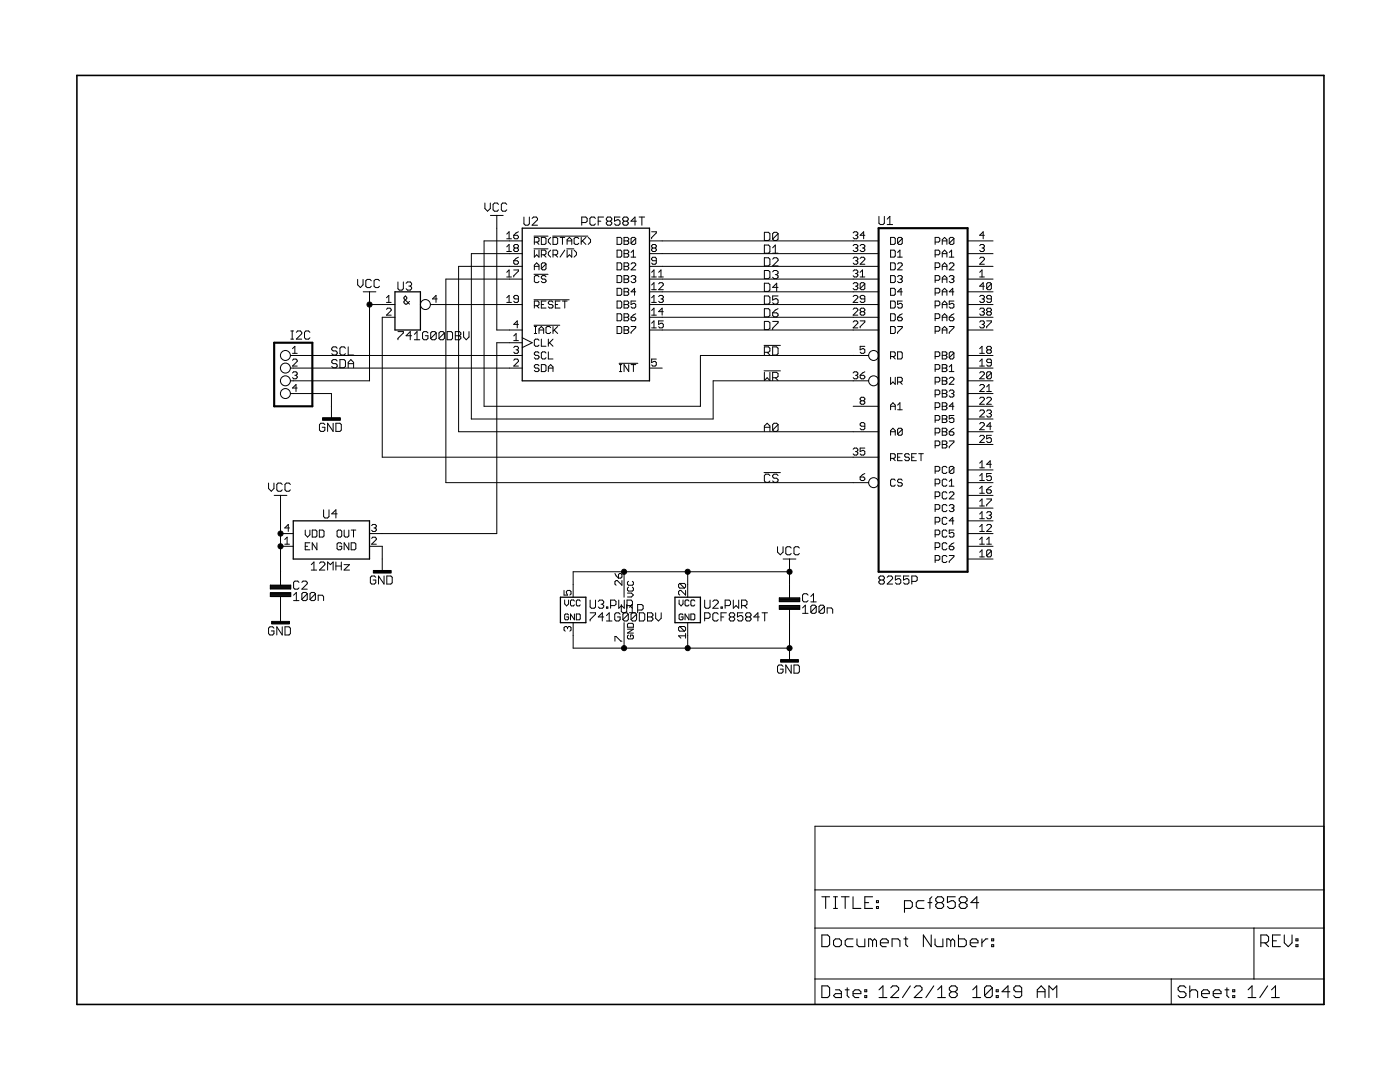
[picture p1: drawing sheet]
<svg xmlns="http://www.w3.org/2000/svg" width="279mm" height="216mm" viewBox="0 0 279 216" stroke-linecap="round" stroke-linejoin="round" font-family="sans-serif">
<g fill="none" stroke="#000" stroke-width=".2">
<path d="M71.4 55.8v1l.5 .6 .6-.6v-1M72.5 58.2h2.5M73.7 58.2v17.8h-15.7M74.1 56l-.3-.2h-.5l-.3 .2v1.1l.3 .3h.5l.3-.3M75.7 56l-.2-.2h-.6l-.2 .2v1.1l.2 .3h.6l.2-.3M77.1 59.4l.5-.5v1.4M79.4 56.3v1.3l.3 .3h.5l.3-.3v-1.3M81 56.5l.3-.2h.6l.2 .2v.3l-.2 .3M81.6 57.1h.3M81.9 57.1l.2 .2v.3l-.2 .3h-.6l-.3-.3M87.2 59.6h-.9l.7-.7v1.4M96.8 40.5v1.1l.5 .5 .6-.5v-1.1"/>
<path d="M97.9 43h2.5M99.1 43v22.8h5.1M99.5 40.8l-.3-.3h-.5l-.3 .3v1.1l.3 .2h.5l.3-.2M101.1 40.8l-.2-.3h-.6l-.2 .3v1.1l.2 .2h.6l.2-.2M101.1 55.3h1M101.1 50.2h1M101.1 47.6h1M101.1 46.7l.5-.5v1.4M101.1 49.3l.5-.5v1.4M101.1 54.3l.5-.4v1.4M101.1 59.4l.5-.5v1.4M102.5 52h.7l.3 .3v.2l-.3 .2h-.4l-.3-.2z"/>
<path d="M102.5 46.9h.7l.3 .3v.2l-.3 .2h-.4l-.3-.2zM102.5 53.9h1v.2l-1 .9v.3M102.8 49.5l-.3-.2v-.3l.3-.2h.4l.3 .2v.3l-.3 .2M102.8 49.5h.4M102.8 49.5l-.3 .2v.3l.3 .2h.4l.3-.2v-.3l-.3-.2M103.5 51.3l-1 .7M103.5 59.6h-.7l-.3-.2v-.2l.3-.3h.4l.3 .3v.9l-.3 .2h-.4l-.3-.2M103.5 46.2l-1 .7M104.2 55.7h-15.2v40.6h84.4M104.2 53.1h-12.7v33h83.8M104.2 50.6h-10.1v33h48.2v-7.6h31.1M104.2 48.1h-7.6v33h43.2v-10.2h33.6"/>
<path d="M104.6 43.3v1.4l.2 .2h.6l.2-.2v-1.4M106.2 43.6l.3-.3h.5l.3 .3v.3l-1.1 1h1.1M106.6 47.1h2.8M106.6 49.7h2.8M106.6 54.7h2.8M106.6 59.8h7M106.6 53.1h1M106.6 48.3h.7l.3-.2v-.5l-.3-.2h-.7v1.4M106.6 49.9v1.4l.5-.5 .5 .5v-1.4M106.6 53.8v-.9l.5-.4 .5 .4v.9M107.1 48.3l.5 .5M107.6 55.2l-.3-.2h-.4l-.3 .2v1l.3 .2h.4l.3-.2"/>
<path d="M108 50.8h.7l.3-.2v-.5l-.3-.2h-.7v1.4M108 47.4h.7l.3 .2v.9l-.3 .3h-.7zM108.5 50.8l.5 .5M109 55.2l-.3-.2h-.4l-.3 .2v.3l.3 .2h.4l.3 .2v.3l-.3 .2h-.4l-.3-.2M109 52.7l-.3-.2h-.4l-.3 .2v.9M109 52.7v.9l-.3 .2h-.4l-.3-.2M109 52.7l-1 .9M109.9 47.4l-.5 .4v.5l.5 .5M109.9 49.9l-.5 .5v.4l.5 .5M110.3 47.1h7M110.4 50.8h.7l.2-.2v-.5l-.2-.2h-.7v1.4M110.4 47.4h.7l.2 .2v.9l-.2 .3h-.7z"/>
<path d="M110.8 50.8l.5 .5M111.8 47.4h.9M112.2 47.4v1.4M112.7 49.9l-.9 1.4M113.1 49.7h1.4M113.2 48.1h.9M113.2 48.8v-1l.4-.4 .5 .4v1M113.2 49.9v1.4l.4-.5 .5 .5v-1.4M114.6 49.9l.4 .5v.4l-.4 .5M115.5 47.6l-.2-.2h-.5l-.2 .2v.9l.2 .3h.5l.2-.3M116 47.4v1.4M116.1 44.4h.8l.3-.3v-.5l-.3-.3h-.8v1.6"/>
<path d="M116.2 48.1l.7 .7M116.9 47.4l-.9 .9M117.4 47.4l.5 .4v.5l-.5 .5M118.8 43.6l-.2-.3h-.6l-.3 .3v1.1l.3 .2h.6l.2-.2M119.4 44.1h.5M120.5 43.3h-1.1v1.6M121.3 44.1l-.3-.2v-.3l.3-.3h.5l.3 .3v.3l-.3 .2M121.3 44.1l-.3 .3v.3l.3 .2h.5l.3-.2v-.3l-.3-.3M121.3 44.1h.5M123.1 55h.7l.3 .2v1l-.3 .2h-.7zM123.1 52.5h.7l.3 .2v.9l-.3 .2h-.7zM123.1 49.9h.7l.3 .2v1l-.3 .2h-.7z"/>
<path d="M123.1 47.4h.7l.3 .2v.9l-.3 .3h-.7zM123.1 57.5h.7l.3 .3v.9l-.3 .2h-.7zM123.7 43.3h-1.1v.8l.6-.2h.3l.2 .2v.6l-.2 .2h-.6l-.3-.2M124.5 44.1l-.2-.2v-.3l.2-.3h.6l.3 .3v.3l-.3 .2M124.5 44.1l-.2 .3v.3l.2 .2h.6l.3-.2v-.3l-.3-.3M124.5 44.1h.6M124.5 47.4h.7l.3 .2v.2l-.3 .3 .3 .2v.2l-.3 .3h-.7zM124.5 55h.7l.3 .2v.3l-.3 .2 .3 .2v.3l-.3 .2h-.7zM124.5 55.7h.7M124.5 52.5h.7l.3 .2v.2l-.3 .2 .3 .3v.2l-.3 .2h-.7zM124.5 53.1h.7M124.5 49.9h.7l.3 .2v.3l-.3 .2 .3 .2v.3l-.3 .2h-.7z"/>
<path d="M124.5 50.6h.7M124.5 48.1h.7M124.5 57.5h.7l.3 .3v.2l-.3 .2 .3 .3v.2l-.3 .2h-.7zM124.5 58.2h.7M125.9 55.2l.3-.2h.4l.3 .2v.3l-.3 .2M125.9 52.7l.3-.2h.4l.3 .2v.2l-1 .9h1M125.9 51.3h1M125.9 50.4l.5-.5v1.4M126.4 55.7h.2M126.6 55.7l.3 .2v.3l-.3 .2h-.4l-.3-.2M126.9 47.6l-.3-.2h-.4l-.3 .2v.9M126.9 47.6v.9l-.3 .3h-.4l-.3-.3"/>
<path d="M126.9 58.2h-1l.7-.7v1.4M126.9 47.6l-1 .9M127 44.1h-1.1l.8-.8v1.6M127.6 43.3h1.1M128.1 43.3v1.6M129.6 55.7h45.7M129.6 53.1h45.7M129.6 50.6h45.7M129.6 48.1h45.7M129.6 58.2h45.7M130 54.3l.5-.4v1.4M130 55.3h1"/>
<path d="M130 57.8h1M130 46.2h1v.3l-1 .9v.2M130 56.9l.5-.5v1.4M130 59.4l.5-.5v1.4M130.3 49.5l-.3-.2v-.3l.3-.2h.4l.3 .2v.3l-.3 .2M130.3 49.5h.4M130.3 49.5l-.3 .2v.3l.3 .2h.4l.3-.2v-.3l-.3-.2M131 52h-.7l-.3-.2v-.2l.3-.3h.4l.3 .3v.9l-.3 .2h-.4l-.3-.2M131.4 55.3h1M131.4 59.2l.3-.3h.4l.3 .3v.2l-.3 .2M131.4 56.6l.3-.2h.4l.3 .2v.3l-1 .9h1M131.4 54.3l.5-.4v1.4"/>
<path d="M131.9 59.6h.2M132.1 59.6l.3 .3v.2l-.3 .2h-.4l-.3-.2M152.5 48.9h.9l.2 .3v1l-.2 .3h-.9zM152.5 46.4h.9l.2 .2v1.1l-.2 .3h-.9zM152.5 51.4h.9l.2 .3v1.1l-.2 .3h-.9zM152.5 54h.9l.2 .3v1l-.2 .3h-.9zM152.5 56.5h.9l.2 .3v1.1l-.2 .2h-.9zM152.5 59.1h.9l.2 .2v1.1l-.2 .3h-.9zM154.2 51.7l.3-.3h.5l.3 .3v.3l-1.1 1.1h1.1M154.2 54.3l.3-.3h.5l.3 .3v.2l-.3 .3M154.2 50.5h1.1M154.2 49.4l.5-.5v1.6"/>
<path d="M154.7 54.8h.3M155 54.8l.3 .3v.2l-.3 .3h-.5l-.3-.3M155.3 59.1h-1.1v.8l.5-.3h.3l.3 .3v.5l-.3 .3h-.5l-.3-.3M155.3 46.6v1.1l-.3 .3h-.5l-.3-.3M155.3 46.6l-.3-.2h-.5l-.3 .2v1.1M155.3 46.6l-1.1 1.1M155.3 57.3h-1.1l.8-.8v1.6M170.3 51.6l.2-.3h.5l.2 .3v.2l-.2 .2M170.3 49l.2-.2h.5l.2 .2v.3l-.2 .2M170.3 54.1l.2-.2h.5l.2 .2v.2l-.2 .3M170.3 56.6l.2-.2h.5l.2 .2v.3l-.2 .2M170.3 46.5l.2-.3h.5l.2 .3v.2l-.2 .2"/>
<path d="M170.3 59.2l.2-.3h.5l.2 .3v.2l-.9 .9h.9M170.7 49.5h.3M170.7 46.9h.3M170.7 57.1h.3M170.7 54.6h.3M170.7 52h.3M171 54.6l.2 .2v.2l-.2 .3h-.5l-.2-.3M171 52l.2 .3v.2l-.2 .2h-.5l-.2-.2M171 49.5l.2 .2v.3l-.2 .2h-.5l-.2-.2M171 46.9l.2 .3v.2l-.2 .2h-.5l-.2-.2M171 57.1l.2 .2v.3l-.2 .2h-.5l-.2-.2M171.7 55.3h.9"/>
<path d="M171.7 51.6l.2-.3h.5l.2 .3v.2l-.9 .9h.9M171.7 49l.2-.2h.5l.2 .2v.3l-.2 .2M171.7 54.3l.4-.4v1.4M172.1 49.5h.3M172.4 49.5l.2 .2v.3l-.2 .2h-.5l-.2-.2M172.6 46.9h-.9l.7-.7v1.4M172.6 56.6l-.2-.2h-.5l-.2 .2v1M172.6 59.6h-.7l-.2-.2v-.2l.2-.3h.5l.2 .3v.9l-.2 .2h-.5l-.2-.2M172.6 56.6v1l-.2 .2h-.5l-.2-.2M172.6 56.6l-.9 1M175.4 43.2v1.3l.3 .3h.5l.3-.3v-1.3M177.1 44.8h1"/>
<path d="M177.1 43.7l.5-.5v1.6M177.7 47.4h.7l.3 .2v.9l-.3 .3h-.7zM177.7 49.9h.7l.3 .2v1l-.3 .2h-.7zM177.7 52.5h.7l.3 .2v.9l-.3 .2h-.7zM177.7 55h.7l.3 .2v1l-.3 .2h-.7zM177.7 57.5h.7l.3 .3v.9l-.3 .2h-.7zM179.1 55.2l.3-.2h.4l.3 .2v.3l-.3 .2M179.1 52.7l.3-.2h.4l.3 .2v.2l-1 .9h1M179.1 51.3h1M179.1 50.4l.5-.5v1.4M179.6 55.7h.2M179.8 55.7l.3 .2v.3l-.3 .2h-.4l-.3-.2"/>
<path d="M180.1 47.6l-.3-.2h-.4l-.3 .2v.9M180.1 47.6v.9l-.3 .3h-.4l-.3-.3M180.1 58.2h-1l.7-.7v1.4M180.1 47.6l-1 .9M186.6 48.3h.7l.3-.2v-.5l-.3-.2h-.7v1.4M186.6 50.8h.7l.3-.2v-.5l-.3-.2h-.7v1.4M186.6 53.4h.7l.3-.3v-.4l-.3-.2h-.7v1.3M186.6 55.9h.7l.3-.2v-.5l-.3-.2h-.7v1.4M186.6 58.5h.7l.3-.3v-.4l-.3-.3h-.7v1.4M188 48.8v-1l.5-.4 .5 .4v1M188 51.3v-.9l.5-.5 .5 .5v.9M188 53.8v-.9l.5-.4 .5 .4v.9"/>
<path d="M188 56.4v-.9l.5-.5 .5 .5v.9M188 58.9v-.9l.5-.5 .5 .5v.9M188 55.7h1M188 53.1h1M188 50.6h1M188 48.1h1M188 58.2h1M189.4 55.2l.3-.2h.4l.3 .2v.3l-.3 .2M189.4 52.7l.3-.2h.4l.3 .2v.2l-1 .9h1M189.4 50.4l.5-.5v1.4M189.4 51.3h1M189.9 55.7h.2"/>
<path d="M190.1 55.7l.3 .2v.3l-.3 .2h-.4l-.3-.2M190.4 47.6v.9l-.3 .3h-.4l-.3-.3M190.4 47.6l-.3-.2h-.4l-.3 .2v.9M190.4 47.6l-1 .9M190.4 58.2h-1l.7-.7v1.4M193.1 55.7h5.1M193.1 53.1h5.1M193.1 50.6h5.1M193.1 48.1h5.1M193.1 58.2h5.1M195.5 54.3l.5-.4v1.4M195.5 55.3h.9"/>
<path d="M195.5 51.6l.2-.3h.5l.2 .3v.2l-.9 .9h.9M195.5 49l.2-.2h.5l.2 .2v.3l-.2 .2M195.5 59.2l.2-.3h.5l.2 .3v.2l-.2 .2M196 49.5h.2M196 59.6h.2M196.2 49.5l.2 .2v.3l-.2 .2h-.5l-.2-.2M196.2 59.6l.2 .3v.2l-.2 .2h-.5l-.2-.2M196.4 46.9h-.9l.7-.7v1.4M196.4 57.1h-.9l.7-.7v1.4M197.8 59.6h-.7l-.2-.2v-.2l.2-.3h.5l.2 .3v.9l-.2 .2h-.5l-.2-.2M197.8 56.6l-.2-.2h-.5l-.2 .2v1M197.8 56.6v1l-.2 .2h-.5l-.2-.2"/>
<path d="M197.8 56.6l-.9 1M58 73.4h46.2M58 78.5h8.1v5.1M58 70.9h46.2M58 66h.6M58 67.7h.6M58.3 66v1.7M58.4 71.9l.2-.3h.5l.2 .3v.2l-.9 .9h.9M58.4 70.5h.9M58.4 74.4l.2-.2h.5l.2 .2v.3l-.2 .2M58.4 69.6l.4-.5v1.4M58.8 74.9h.3"/>
<path d="M59.1 74.9l.2 .2v.3l-.2 .2h-.5l-.2-.2M59.1 66.3l.3-.3h.5l.3 .3v.3l-1.1 1.1h1.1M59.3 77.4h-.9l.7-.7v1.4M61.8 66.3l-.2-.3h-.6l-.2 .3v1.1l.2 .3h.6l.2-.3M67.3 69.5l-.3-.3h-.5l-.3 .3v.3l.3 .2h.5l.3 .3v.3l-.3 .2h-.5l-.3-.2M67.3 72l-.3-.2h-.5l-.3 .2v.3l.3 .3h.5l.3 .2v.3l-.3 .3h-.5l-.3-.3M67.8 71.8h.9l.2 .2v1.1l-.2 .3h-.9zM68.9 69.5l-.2-.3h-.6l-.3 .3v1.1l.3 .2h.6l.2-.2M69.5 73.4v-1.1l.5-.5 .6 .5v1.1M69.5 69.2v1.6h1.1M69.5 72.6h1.1M73.7 60.8h5.1"/>
<path d="M77.1 61.7l.3-.2h.4l.3 .2v.3l-1 .9h1M77.1 60.3h1M78.8 63.3h-2.5v27.9h99M79.4 66.2h1.1v.2l-1.1 1.1v.3M81.7 60.1l-.5 .6h-.3l-.3-.3v-.3l.6-.5v-.3l-.3-.2-.3 .2v.3l1.1 1.1M82.1 67h-1.1l.9-.8v1.6M82.7 66.7l.5-.5v1.6M82.7 67.8h1.1M85.4 66.4l-.3-.2h-.5l-.3 .2v1.1l.3 .3h.5l.3-.3v-.5h-.5M85.9 60.8h18.3M87.1 66.4l-.3-.2h-.6l-.2 .2v1.1M87.1 66.4v1.1l-.3 .3h-.6l-.2-.3"/>
<path d="M87.1 66.4l-1.1 1.1M88.7 66.4l-.3-.2h-.5l-.3 .2v1.1M88.7 66.4v1.1l-.3 .3h-.5l-.3-.3M88.7 66.4l-1.1 1.1M89.2 66.2h.8l.3 .2v1.1l-.3 .3h-.8zM90.9 66.2h.8l.3 .2v.3l-.3 .3 .3 .2v.3l-.3 .3h-.8zM90.9 67h.8M92.5 66.2v1l.5 .6 .6-.6v-1M101.1 60.3h1M102.5 71.9l.3-.3h.4l.3 .3v.2l-1 .9h1M102.5 69.3l.3-.2h.4l.3 .2v.3l-.3 .2M102.5 67l.5-.4v1.4"/>
<path d="M102.5 68h1M103 69.8h.2M103.2 69.8l.3 .2v.3l-.3 .2h-.4l-.3-.2M103.5 64.7h-1l.7-.7v1.4M104.2 68.4h-5.1v38.1h-25.4M104.2 67.4l2 1-2 1M106.6 64.9h5.1M106.6 66.5h.5M106.6 65.2h.5M106.6 61h.7l.3-.2v-.5l-.3-.2h-.7v1.4M106.9 65.2v1.3M107.1 61l.5 .5"/>
<path d="M107.6 70.4l-.3-.2h-.4l-.3 .2v.3l.3 .2h.4l.3 .2v.3l-.3 .2h-.4l-.3-.2M107.6 67.9l-.3-.2h-.4l-.3 .2v1l.3 .2h.4l.3-.2M107.6 73l-.3-.3h-.4l-.3 .3v.2l.3 .2h.4l.3 .3v.2l-.3 .2h-.4l-.3-.2M107.6 65.8h.9M107.6 66.5v-.9l.4-.4 .5 .4v.9M108 67.7v1.4h1M108 72.7h.7l.3 .3v.9l-.3 .2h-.7zM108 60.8h.5M109 70.4l-.3-.2h-.4l-.3 .2v1l.3 .2h.4l.3-.2M109 60.1h-1v1.4h1M109.4 70.2v1.4h1M109.4 73.4h1"/>
<path d="M109.4 67.7v1.4M109.4 74.1v-.9l.5-.5 .5 .5v.9M109.7 68.4l.7 .7M109.9 65.4l-.2-.2h-.5l-.2 .2v.9l.2 .2h.5l.2-.2M110.4 60.3l-.3-.2h-.4l-.3 .2v.2l.3 .3h.4l.3 .2v.2l-.3 .3h-.4l-.3-.3M110.4 65.2v1.3M110.4 67.7l-1 .9M110.6 65.8l.7 .7M110.8 60.8h.5M111.3 65.2l-.9 .9M111.8 60.1h-1v1.4h1M112.2 60.1h1"/>
<path d="M112.7 60.1v1.4M123.1 65.2h.7l.3 .2v.9l-.3 .2h-.7zM123.1 62.6h.7l.3 .2v1l-.3 .2h-.7zM123.1 60.1h.7l.3 .2v.9l-.3 .3h-.7zM123.5 72.5h3.8M123.6 72.7h.5M123.6 74.1h.5M123.8 72.7v1.4M124.5 65.2h.7l.3 .2v.2l-.3 .2 .3 .3v.2l-.3 .2h-.7zM124.5 62.6h.7l.3 .2v.3l-.3 .2 .3 .2v.3l-.3 .2h-.7zM124.5 63.3h.7M124.5 60.1h.7l.3 .2v.2l-.3 .3 .3 .2v.2l-.3 .3h-.7z"/>
<path d="M124.5 65.8h.7M124.5 60.8h.7M125.5 72.7v1.4l-1-1.4v1.4M125.9 63.3h.7l.3 .2v.3l-.3 .2h-.4l-.3-.2zM125.9 65.2h1v.2l-1 .9v.2M125.9 72.7h1M126.4 72.7v1.4M126.9 60.1h-1v.7l.7-.3 .3 .3v.4l-.3 .3h-.4l-.3-.3M126.9 62.6l-1 .7M129.6 73.4h2.6M129.6 63.3h45.7M129.6 65.8h45.7"/>
<path d="M129.6 60.8h45.7M130 65.4h1M130 62.9h1M130 60.3h1M130 62l.5-.5v1.4M130 64.5l.5-.5v1.4M131 71.6h-1v.7l.7-.2 .3 .2v.5l-.3 .2h-.4l-.3-.2M132.4 64h-1v.7l.7-.2 .3 .2v.5l-.3 .2h-.4l-.3-.2M132.4 62.2h-1l.7-.7v1.4M152.5 68.9h3.2M152.5 74h3.2M152.5 70.3h.9l.2-.3v-.5l-.2-.3h-.9v1.6"/>
<path d="M152.5 61.6h.9l.2 .3v1l-.2 .3h-.9zM152.5 64.1h.9l.2 .3v1.1l-.2 .3h-.9zM152.5 74.3v1.6l.6-.5 .5 .5v-1.6M153.1 70.3l.5 .5M154.2 62.4h.8l.3 .3v.2l-.3 .3h-.5l-.3-.3zM154.2 64.1h1.1v.3l-1.1 1.1v.3M154.2 69.2h.8l.3 .3v1.1l-.3 .2h-.8zM154.2 75.4h.8l.3-.3v-.5l-.3-.3h-.8v1.6M154.7 75.4l.6 .5M155.3 61.6l-.6 .3-.5 .5M170.3 74.4l.2-.2h.5l.2 .2v.3l-.2 .2M170.3 61.7l.2-.2h.5l.2 .2v.3l-.9 .9h.9"/>
<path d="M170.3 64.3l.2-.3h.5l.2 .3v.2l-.9 .9h.9M170.7 74.9h.3M171 74.9l.2 .2v.3l-.2 .2h-.5l-.2-.2M171.7 74.9h.7l.2 .2v.3l-.2 .2h-.5l-.2-.2zM171.7 64h.9v.3l-.9 .9v.2M171.9 80l-.2-.3v-.2l.2-.2h.5l.2 .2v.2l-.2 .3M171.9 62.2l-.2-.2v-.3l.2-.2h.5l.2 .2v.3l-.2 .2M171.9 62.2l-.2 .2v.3l.2 .2h.5l.2-.2v-.3l-.2-.2M171.9 80l-.2 .2v.2l.2 .3h.5l.2-.3v-.2l-.2-.2M171.9 80h.5M171.9 62.2h.5M172.6 74.2l-.9 .7"/>
<path d="M172.6 69.1h-.9v.7l.7-.2 .2 .2v.5l-.2 .2h-.5l-.2-.2M177.7 60.1h.7l.3 .2v.9l-.3 .3h-.7zM177.7 62.6h.7l.3 .2v1l-.3 .2h-.7zM177.7 65.2h.7l.3 .2v.9l-.3 .2h-.7zM177.7 71.1h.7l.3-.2v-.5l-.3-.2h-.7v1.4M177.7 75.3v1.4l.5-.5 .5 .5v-1.4M178.2 71.1l.5 .5M179.1 63.3h.7l.3 .2v.3l-.3 .2h-.4l-.3-.2zM179.1 70.2h.7l.3 .2v1l-.3 .2h-.7zM179.1 65.2h1v.2l-1 .9v.2M179.1 76.2h.7l.3-.2v-.5l-.3-.2h-.7v1.4M179.6 76.2l.5 .5"/>
<path d="M180.1 60.1h-1v.7l.7-.3 .3 .3v.4l-.3 .3h-.4l-.3-.3M180.1 62.6l-1 .7M186.6 61h.7l.3-.2v-.5l-.3-.2h-.7v1.4M186.6 63.5h.7l.3-.2v-.5l-.3-.2h-.7v1.4M186.6 66.1h.7l.3-.3v-.4l-.3-.2h-.7v1.3M186.6 71.1h.7l.3-.2v-.5l-.3-.2h-.7v1.4M186.6 73.7h.7l.3-.3v-.4l-.3-.3h-.7v1.4M186.6 76.2h.7l.3-.2v-.5l-.3-.2h-.7v1.4M186.6 78.8h.7l.3-.3v-.4l-.3-.3h-.7v1.4M188 61.5v-1l.5-.4 .5 .4v1M188 64v-.9l.5-.5 .5 .5v.9M188 66.5v-.9l.5-.4 .5 .4v.9"/>
<path d="M188 70.2h.7l.3 .2v.3l-.3 .2 .3 .2v.3l-.3 .2h-.7zM188 72.7h.7l.3 .3v.2l-.3 .2 .3 .3v.2l-.3 .2h-.7zM188 75.3h.7l.3 .2v.3l-.3 .2 .3 .2v.3l-.3 .2h-.7zM188 77.8h.7l.3 .3v.2l-.3 .2 .3 .3v.2l-.3 .2h-.7zM188 70.9h.7M188 73.4h.7M188 76h.7M188 78.5h.7M188 63.3h1M188 65.8h1M188 60.8h1M189.4 63.3h.7l.3 .2v.3l-.3 .2h-.4l-.3-.2z"/>
<path d="M189.4 65.2h1v.2l-1 .9v.2M189.4 75.5l.3-.2h.4l.3 .2v.3l-1 .9h1M189.4 78.1l.3-.3h.4l.3 .3v.2l-.3 .2M189.4 73.2l.5-.5v1.4M189.4 74.1h1M189.9 78.5h.2M190.1 78.5l.3 .3v.2l-.3 .2h-.4l-.3-.2M190.4 60.1h-1v.7l.7-.3 .3 .3v.4l-.3 .3h-.4l-.3-.3M190.4 70.4v1l-.3 .2h-.4l-.3-.2M190.4 70.4l-.3-.2h-.4l-.3 .2v1M190.4 70.4l-1 1M190.4 62.6l-1 .7"/>
<path d="M193.1 73.4h5.1M193.1 76h5.1M193.1 78.5h5.1M193.1 63.3h5.1M193.1 65.8h5.1M193.1 60.8h5.1M193.1 70.9h5.1M195.5 64.3l.2-.3h.5l.2 .3v.2l-.2 .2M195.5 69.6l.5-.5v1.4M195.5 72.1l.5-.5v1.4M195.5 61.7l.2-.2h.5l.2 .2v.3l-.2 .2M195.5 74.4l.2-.2h.5l.2 .2v.3l-.9 .9h.9"/>
<path d="M195.5 77l.2-.3h.5l.2 .3v.2l-.9 .9h.9M195.5 79.5l.2-.2h.5l.2 .2v.2l-.9 1h.9M195.5 70.5h.9M195.5 73h.9M196 62.2h.2M196 64.7h.2M196.2 62.2l.2 .2v.3l-.2 .2h-.5l-.2-.2M196.2 64.7l.2 .3v.2l-.2 .2h-.5l-.2-.2M196.9 64h.9v.3l-.9 .9v.2M196.9 79.5l.2-.2h.5l.2 .2v.2l-.9 1h.9M196.9 77.2l.5-.5v1.4M196.9 78.1h.9"/>
<path d="M197.1 62.2l-.2-.2v-.3l.2-.2h.5l.2 .2v.3l-.2 .2M197.1 69.8l-.2 .2v.3l.2 .2h.5l.2-.2v-.3l-.2-.2M197.1 69.8l-.2-.2v-.3l.2-.2h.5l.2 .2v.3l-.2 .2M197.1 62.2l-.2 .2v.3l.2 .2h.5l.2-.2v-.3l-.2-.2M197.1 69.8h.5M197.1 62.2h.5M197.8 74.4l-.2-.2h-.5l-.2 .2v1M197.8 72.3h-.7l-.2-.2v-.2l.2-.3h.5l.2 .3v.9l-.2 .2h-.5l-.2-.2M197.8 74.4v1l-.2 .2h-.5l-.2-.2M197.8 74.4l-.9 1M53.6 96.4v1.1l.5 .5 .6-.5v-1.1M54.7 98.8h2.6"/>
<path d="M56 98.8v18M56.3 96.7l-.3-.3h-.5l-.3 .3v1l.3 .3h.5l.3-.3M58 96.7l-.3-.3h-.6l-.2 .3v1l.2 .3h.6l.3-.3M64.8 84.7l-.2-.2h-.6l-.2 .2v1.1l.2 .3h.6l.2-.3v-.5h-.5M66.5 84.5v1.6l-1.1-1.6v1.6M67 84.5h.8l.3 .2v1.1l-.3 .3h-.8zM152.5 94.3h3.2M152.5 85.3h1.1M152.5 86.1v-1.1l.6-.5 .5 .5v1.1M153.6 94.9l-.2-.3h-.6l-.3 .3v1.1l.3 .2h.6l.2-.2M155.3 84.7l-.3-.2h-.5l-.3 .2v1.1M155.3 84.7v1.1l-.3 .3h-.5l-.3-.3"/>
<path d="M155.3 94.9l-.3-.3h-.5l-.3 .3v.2l.3 .3h.5l.3 .3v.3l-.3 .2h-.5l-.3-.2M155.3 84.7l-1.1 1.1M170.3 81.1h5M170.3 89.6l.2-.2h.5l.2 .2v.3l-.2 .2M170.7 90.1h.3M171 90.1l.2 .2v.3l-.2 .2h-.5l-.2-.2M171.7 95.2h.7l.2 .2v.3l-.2 .2h-.5l-.2-.2zM172.6 89.4h-.9v.7l.7-.2 .2 .2v.5l-.2 .2h-.5l-.2-.2M172.6 85h-.7l-.2-.2v-.2l.2-.3h.5l.2 .3v.9l-.2 .2h-.5l-.2-.2M172.6 94.5l-.9 .7M177.7 81.8v-1l.5-.4 .5 .4v1M177.7 86.8v-.9l.5-.5 .5 .5v.9"/>
<path d="M177.7 91.5h.7l.3-.3v-.4l-.3-.3h-.7v1.4M177.7 81.1h1M177.7 86.1h1M178.2 91.5l.5 .4M178.7 95.8l-.3-.2h-.4l-.3 .2v1l.3 .2h.4l.3-.2M179.1 80.8l.5-.4v1.4M179.1 81.8h1M179.1 91.2h.5M180.1 85.7l-.3-.3h-.4l-.3 .3v.9M180.1 90.5h-1v1.4h1M180.1 95.8l-.3-.2h-.4l-.3 .2v.3l.3 .2h.4l.3 .2v.3l-.3 .2h-.4l-.3-.2M180.1 85.7v.9l-.3 .2h-.4l-.3-.2"/>
<path d="M180.1 85.7l-1 .9M181.5 90.8l-.2-.3h-.5l-.2 .3v.2l.2 .2h.5l.2 .3v.2l-.2 .2h-.5l-.2-.2M181.9 91.2h.5M182.9 90.5h-1v1.4h1M183.3 90.5h1M183.8 90.5v1.4M186.6 81.3h.7l.3-.2v-.5l-.3-.2h-.7v1.4M186.6 83.8h.7l.3-.2v-.5l-.3-.2h-.7v1.4M186.6 86.4h.7l.3-.3v-.4l-.3-.3h-.7v1.4M186.6 88.9h.7l.3-.2v-.5l-.3-.2h-.7v1.4M186.6 94h.7l.3-.2v-.5l-.3-.2h-.7v1.4M186.6 96.5h.7l.3-.2v-.5l-.3-.2h-.7v1.4"/>
<path d="M186.6 99.1h.7l.3-.3v-.4l-.3-.3h-.7v1.4M188 80.4h.7l.3 .2v.2l-.3 .3 .3 .2v.2l-.3 .3h-.7zM188 82.9h.7l.3 .2v.3l-.3 .2 .3 .2v.3l-.3 .2h-.7zM188 85.4h.7l.3 .3v.2l-.3 .2 .3 .3v.2l-.3 .2h-.7zM188 88h.7l.3 .2v.3l-.3 .2 .3 .2v.3l-.3 .2h-.7zM188 81.1h.7M188 86.1h.7M188 83.6h.7M188 88.7h.7M189 93.3l-.3-.2h-.4l-.3 .2v.9l.3 .3h.4l.3-.3M189 95.8l-.3-.2h-.4l-.3 .2v1l.3 .2h.4l.3-.2M189 98.4l-.3-.3h-.4l-.3 .3v.9l.3 .2h.4l.3-.2"/>
<path d="M189.4 86.1h.7l.3 .3v.2l-.3 .2h-.4l-.3-.2zM189.4 88h1v.2l-1 1v.2M189.4 98.4l.3-.3h.4l.3 .3v.2l-1 .9h1M189.4 96.1l.5-.5v1.4M189.4 97h1M190.4 82.9h-1v.7l.7-.2 .3 .2v.5l-.3 .2h-.4l-.3-.2M190.4 93.3v.9l-.3 .3h-.4l-.3-.3M190.4 93.3l-.3-.2h-.4l-.3 .2v.9M190.4 81.1h-1l.7-.7v1.4M190.4 93.3l-1 .9M190.4 85.4l-1 .7M193.1 96.3h5.1"/>
<path d="M193.1 81.1h5.1M193.1 86.1h5.1M193.1 83.6h5.1M193.1 88.7h5.1M193.1 93.8h5.1M193.1 98.8h5.1M195.5 92.4l.5-.5v1.4M195.5 95l.5-.5v1.4M195.5 97.5l.5-.5v1.4M195.5 82l.2-.2h.5l.2 .2v.3l-.9 .9h.9M195.5 84.6l.2-.3h.5l.2 .3v.2l-.9 .9h.9M195.5 87.1l.2-.2h.5l.2 .2v.2l-.9 1h.9"/>
<path d="M195.5 95.9h.9M195.5 93.3h.9M195.5 98.4h.9M196.9 99.6h.9v.2l-.9 .9v.3M196.9 97.7h.7l.2 .3v.2l-.2 .2h-.5l-.2-.2zM196.9 82l.2-.2h.5l.2 .2v.3l-.2 .2M197.4 82.5h.2M197.6 82.5l.2 .2v.3l-.2 .2h-.5l-.2-.2M197.8 94.5h-.9v.7l.7-.2 .2 .2v.5l-.2 .2h-.5l-.2-.2M197.8 86.9h-.9v.7l.5-.3h.2l.2 .3v.5l-.2 .2h-.5l-.2-.2M197.8 85h-.9l.7-.7v1.4M197.8 92.6h-.9l.7-.7v1.4"/>
<path d="M197.8 97l-.9 .7M54 118.8h4M54 117.3h4M54 116.8h4v.7h-4zM54 118.3h4v.7h-4zM54 117.5h4M54 117.2h4M54 117.1h4M54 117h4M54 116.8h4M54 118.9h4M54 118.7h4"/>
<path d="M54 118.5h4M54 118.4h4M56 109h2.5M56 106.5h2.5M56 119v5.2M56.8 108.6h1M56.8 107.7l.5-.5v1.4M57.8 105.3h-1l.7-.7v1.4M58.6 118.8l.5-.6v1.6M58.6 119.8h1.1M59.7 116.2l-.3-.2h-.5l-.3 .2v1.1l.3 .3h.5l.3-.3M60.2 116.2l.3-.2h.5l.3 .2v.3l-1.1 1.1h1.1"/>
<path d="M60.9 105.8v.9l.5 .5 .4-.5v-.9M60.9 109h.5M61.3 118.5v1.1l-.3 .2h-.5l-.3-.2M61.3 118.5l-.3-.3h-.5l-.3 .3v1.1M61.3 118.5l-1.1 1.1M61.8 108.3h-.9v1.4h.9M62.1 112.7l.6-.6v1.6M62.1 113.7h1.1M62.3 105.8h.7l.2 .2v.9l-.2 .3h-.7zM62.9 118.5v1.1l-.2 .2h-.6l-.2-.2M62.9 118.5l-.2-.3h-.6l-.2 .3v1.1M62.9 118.5l-1 1.1"/>
<path d="M63.2 108.3v1.4l-.9-1.4v1.4M63.5 119.8v-1h.8l.3 .2v.8M63.7 105.8h.7l.3 .2v.9l-.3 .3h-.7zM63.8 112.4l.2-.3h.6l.2 .3v.3l-1 1h1M64.6 101.7v1.4l.3 .3h.5l.3-.3v-1.4M65.4 113.7v-1.6l.5 .6 .6-.6v1.6M67 112.1v1.6M67 112.9h1.1M67.3 102.5h-1.1l.8-.8v1.7M67.5 105.8h.5l.2 .2v.9l-.2 .3h-.5l-.2-.3v-.9zM68.1 112.1v1.6M68.2 108.5l-.2-.2h-.5l-.2 .2v1l.2 .2h.5l.2-.2v-.5h-.5"/>
<path d="M68.7 112.7h1l-1 1h1M68.7 105.8v1.1l.2 .3h.5l.2-.3v-1.1M69.6 108.3v1.4l-.9-1.4v1.4M70.1 108.3h.7l.2 .2v1l-.2 .2h-.7zM70.1 105.8h.9M70.5 105.8v1.4M73.7 109h2.6v5.1M74.2 107.4l.2-.2h.5l.2 .2v.3l-.9 .9h.9M74.2 104.9l.2-.3h.5l.2 .3v.2l-.2 .2M74.6 105.3h.3M74.9 105.3l.2 .3v.2l-.2 .2h-.5l-.2-.2M75 115.2l-.3-.3h-.5l-.3 .3v1.1l.3 .2h.5l.3-.2v-.6h-.5"/>
<path d="M76.6 114.9v1.6l-1.1-1.6v1.6M77.2 114.9h.8l.3 .3v1.1l-.3 .2h-.8zM112.6 117.8v.9h.7l-.3-.4v-.3l.3-.2h.4l.3 .2v.5l-.3 .2M112.7 119.7v.8l.4 .4 .4-.4v-.8M114.6 119.9l-.2-.2h-.4l-.1 .2v.8l.1 .2h.4l.2-.2M115.8 119.9l-.2-.2h-.4l-.2 .2v.8l.2 .2h.4l.2-.2M117.8 119.7v1.4l.2 .3h.6l.3-.3v-1.4M122.7 114.4l.7 1M123.5 119.7v1.7l.5-.6 .6 .6v-1.7M123.7 114.4h.2l.2 .3v.4l-.2 .3h-.5v-.7zM124.1 115.8v1l-.9-1h-.2l-.3 .3v.4l.3 .3M124.5 114.1v5.1"/>
<path d="M125.2 118.3h.8l.4 .4-.4 .4h-.8M125.4 116l-.2 .2v.4l.2 .2h.8l.2-.2v-.4l-.2-.2M125.4 117.2l-.2 .2v.4l.2 .1h.8l.2-.1v-.4l-.2-.2M135.5 119.7v.8l.4 .4 .4-.4v-.8M135.7 116.4h.9l.2 .2v.5l-.2 .2M135.7 116.4l-.3 .2v.5l.3 .2h.9M135.7 116.4l.9 .9M136.8 117.8v.9l-.9-.9h-.2l-.3 .2v.5l.3 .2M137.2 114.1v5.1M137.5 119.9l-.2-.2h-.4l-.2 .2v.8l.2 .2h.4l.2-.2M138.7 119.9l-.2-.2h-.4l-.2 .2v.8l.2 .2h.4l.2-.2M140.6 119.7v1.4l.3 .3h.5l.3-.3v-1.4"/>
<path d="M146.3 119.7v1.7l.6-.6 .5 .6v-1.7M155.2 109.1v1.1l.5 .5 .6-.5v-1.1M155.5 119.7h4.1M155.5 119.9h4.1M155.5 119.3h4.1v.8h-4.1zM155.5 120h4.1M155.5 119.6h4.1M155.5 119.5h4.1M155.5 119.4h4.1M156.3 111.5h2.5M157.6 111.5v7.8M157.6 114.1h-43.2v5.1"/>
<path d="M157.9 109.3l-.3-.2h-.5l-.3 .2v1.1l.3 .3h.5l.3-.3M159.5 109.3l-.2-.2h-.6l-.2 .2v1.1l.2 .3h.6l.2-.3M161.3 118.7l-.3-.2h-.6l-.2 .2v1.1l.2 .3h.6l.3-.3M161.8 119l.5-.5v1.6M175.7 115.7l-.3-.2v-.3l.3-.3h.5l.3 .3v.3l-.3 .2M175.7 115.7l-.3 .3v.3l.3 .2h.5l.3-.2v-.3l-.3-.3M175.7 115.7h.5M177.1 115.2l.2-.3h.6l.2 .3v.3l-1 1h1M179.8 114.9h-1.1v.8l.5-.2h.3l.3 .2v.6l-.3 .2h-.5l-.3-.2M181.4 114.9h-1.1v.8l.6-.2h.2l.3 .2v.6l-.3 .2h-.5l-.3-.2M182 116h.8l.2-.3v-.5l-.2-.3h-.8v1.6M186.6 101.6h.7l.3-.2v-.5l-.3-.2h-.7v1.4"/>
<path d="M186.6 104.2h.7l.3-.3v-.4l-.3-.3h-.7v1.4M186.6 106.7h.7l.3-.2v-.5l-.3-.2h-.7v1.4M186.6 109.2h.7l.3-.2v-.5l-.3-.2h-.7v1.4M186.6 111.8h.7l.3-.3v-.4l-.3-.3h-.7v1.4M189 111.1l-.3-.3h-.4l-.3 .3v.9l.3 .2h.4l.3-.2M189 106l-.3-.2h-.4l-.3 .2v.9l.3 .3h.4l.3-.3M189 100.9l-.3-.2h-.4l-.3 .2v1l.3 .2h.4l.3-.2M189 103.5l-.3-.3h-.4l-.3 .3v.9l.3 .2h.4l.3-.2M189 108.5l-.3-.2h-.4l-.3 .2v1l.3 .2h.4l.3-.2M189.4 100.9l.3-.2h.4l.3 .2v.3l-.3 .2M189.4 109h.7l.3 .2v.3l-.3 .2h-.4l-.3-.2zM189.4 110.8h1v.3l-1 .9v.2"/>
<path d="M189.9 101.4h.2M190.1 101.4l.3 .2v.3l-.3 .2h-.4l-.3-.2M190.4 105.8h-1v.7l.7-.3 .3 .3v.4l-.3 .3h-.4l-.3-.3M190.4 108.3l-1 .7M190.4 103.9h-1l.7-.7v1.4M193.1 109h5.1M193.1 103.9h5.1M193.1 101.4h5.1M193.1 111.5h5.1M193.1 106.5h5.1M195.5 100l.5-.4v1.4M195.5 102.6l.5-.5v1.4"/>
<path d="M195.5 105.1l.5-.5v1.4M195.5 107.7l.5-.5v1.4M195.5 110.2l.5-.5v1.4M195.5 111.1h.9M195.5 108.6h.9M195.5 106h.9M195.5 103.5h.9M195.5 101h.9M196.9 102.3l.2-.2h.5l.2 .2v.3l-.2 .2M196.9 104.9l.2-.3h.5l.2 .3v.2l-.9 .9h.9M196.9 108.6h.9M196.9 107.7l.5-.5v1.4"/>
<path d="M197.4 102.8h.2M197.6 102.8l.2 .2v.3l-.2 .2h-.5l-.2-.2M197.8 110v.9l-.2 .2h-.5l-.2-.2M197.8 110l-.2-.3h-.5l-.2 .3v.9M197.8 110l-.9 .9M54.7 125.3l-.3-.2h-.5l-.3 .2v1.1l.3 .3h.5l.3-.3v-.5h-.6M56.3 125.1v1.6l-1.1-1.6v1.6M56.9 125.1h.8l.3 .2v1.1l-.3 .3h-.8zM113.3 125.2l-.3-.2h-.2l-.2 .2v.5l.2 .2M113.3 125.2l.2-.2h.2l.3 .2v.5l-.3 .2M113.3 125.2v.3M113.5 122.7l-.2-.2h-.4l-.2 .2v.8l.2 .2h.4l.2-.2v-.4h-.4"/>
<path d="M114.4 124.2v5.1h43.2M114.6 122.5v1.2l-.7-1.2v1.2M115 122.5h.6l.2 .2v.8l-.2 .2h-.6zM117.8 122.3h1.1v.3l-1.1 1v.3M119.4 120l.3-.3h.5l.3 .3v.3l-.3 .3M120 120.6h.2M120.2 120.6l.3 .2v.3l-.3 .3h-.5l-.3-.3M120.5 123.1h-1.1l.8-.8v1.6M121 123.9h1.1M121 122.8l.6-.5v1.6M121 121.1h.3v.3h-.3zM121.9 120.8h.8l.2-.2v-.6l-.2-.3h-.8v1.7"/>
<path d="M122.7 127.9v-.9h.3l.9 .9h.2M123.8 122.6l-.3-.3h-.5l-.3 .3v1l.3 .3h.5l.3-.3v-.5h-.6M124 120.6v1.4l.2 .3h.6l.3-.3v-1.4M124.5 124.2v5.1M125.1 120.8h.8M125.2 124.6l.2-.2h.8l.2 .2v.6h-1.2zM125.2 125.5h1.2l-1.2 .8h1.2M125.4 122.6v1l-.3 .3h-.5l-.3-.3M125.4 122.6l-.3-.3h-.5l-.3 .3v1M125.4 122.6l-1.1 1M125.4 126.7l-.2 .2v.4l.2 .2h.8l.2-.2v-.4l-.2-.2h-.4v.4M125.6 121.2l.6-.6v-.6l-.3-.3h-.8v1.7"/>
<path d="M125.6 122.3h1.1M125.7 120.8l.5 .6M126.2 120.6v1.7M127 122.6l-.2-.3h-.6l-.3 .3v1M127 122.6v1l-.2 .3h-.6l-.3-.3M127 122.6l-1.1 1M127.3 121.7h.8l.3-.2v-.6l-.3-.3h-.8v1.7M127.6 122.3h.8l.3 .3v1l-.3 .3h-.8zM129.2 123.1h.8M129.2 122.3h.8l.3 .3v.2l-.3 .3 .3 .3v.2l-.3 .3h-.8zM130.9 122.3v1.1l.5 .5 .6-.5v-1.1M135.7 125h.9l.2 .2v.5l-.2 .2"/>
<path d="M135.7 125l-.3 .2v.5l.3 .2h.9M135.7 125l.9 .9M136.3 122.7l-.2-.2h-.4l-.2 .2v.8l.2 .2h.4l.2-.2v-.4h-.4M136.8 126.4v.9M136.8 126.9h-1.4l.5 .4M137.2 124.2v5.1M137.5 122.5v1.2l-.8-1.2v1.2M137.9 122.5h.6l.2 .2v.8l-.2 .2h-.6zM140.6 123.4h.8l.3-.3v-.5l-.3-.3h-.8v1.6M142.3 120l.2-.3h.6l.2 .3v.3l-1 1.1h1M143.3 122.6l-.2-.3h-.6l-.2 .3v1l.2 .3h.6l.2-.3M143.9 123.1h.5"/>
<path d="M143.9 121.1h.3v.3h-.3zM144.7 120.8h.8l.3-.2v-.6l-.3-.3h-.8v1.7M145 122.3h-1.1v1.6M145.8 123.1h.5M145.8 123.1l-.3-.3v-.2l.3-.3h.5l.3 .3v.2l-.3 .3M145.8 123.1l-.3 .3v.2l.3 .3h.5l.3-.3v-.2l-.3-.3M148 120.8h.8l.3-.2v-.6l-.3-.3h-.8v1.7M148.3 122.3h-1.1v.8l.5-.3h.3l.3 .3v.5l-.3 .3h-.6l-.2-.3M148.5 120.8l.6 .6M149.1 123.1h.5M149.1 123.1l-.3-.3v-.2l.3-.3h.5l.3 .3v.2l-.3 .3M149.1 123.1l-.3 .3v.2l.3 .3h.5l.3-.3v-.2l-.3-.3"/>
<path d="M151.5 123.1h-1.1l.9-.8v1.6M152.1 122.3h1.1M152.6 122.3v1.6M155.5 121.3h4.1M155.5 120.8h4.1v.8h-4.1zM155.5 121.5h4.1M155.5 121.4h4.1M155.5 121.2h4.1M155.5 121.1h4.1M155.5 120.9h4.1M156.3 133l-.3-.3h-.6l-.2 .3v1l.2 .3h.6l.3-.3v-.5h-.6M157.6 121.6v10.3"/>
<path d="M157.9 132.7v1.6l-1.1-1.6v1.6M158.5 132.7h.8l.2 .3v1l-.2 .3h-.8zM160.2 121.3l.5-.5v1.6M160.2 122.4h1.1M161.8 120.1h1.1M162.9 121v1.1l-.3 .3h-.5l-.3-.3M162.9 121l-.3-.2h-.5l-.3 .2v1.1M162.9 121l-1.1 1.1M164.5 121v1.1l-.2 .3h-.6l-.3-.3M164.5 121l-.2-.2h-.6l-.3 .2v1.1M164.5 121l-1.1 1.1M165.1 122.4v-1.1h.8l.3 .3v.8"/>
<path d="M162.6 164.9h101.6v35.5h-101.6zM162.6 177.6h101.6M162.6 185.2h101.6M162.6 195.3h101.6M233.7 195.3v5.1M250.3 185.2v10.1"/>
<circle cx="57" cy="76" r=".99"/>
<circle cx="57" cy="73.4" r=".99"/>
<circle cx="57" cy="70.9" r=".99"/>
<circle cx="57" cy="78.5" r=".99"/>
<circle cx="84.9" cy="60.8" r=".99"/>
<circle cx="174.3" cy="70.9" r=".99"/>
<circle cx="174.3" cy="76" r=".99"/>
<circle cx="174.3" cy="96.3" r=".99"/>
</g>
<path d="M15.3 15h248.9v185.4h-248.9z" fill="none" stroke="#000" stroke-width=".32"/>
<g fill="none" stroke="#000" stroke-width=".21">
<path d="M164 178.9h1.6M164.8 178.9v2.4M166.3 178.9h.8M166.7 178.9v2.4M167.9 178.9h1.6M168.7 178.9v2.4M170.2 178.9v2.4h1.6M174.1 178.9h-1.5v2.4h1.5M174.9 179.7h.4v.4h-.4zM184.4 179.7h-1.2l-.3 .4v.8l.3 .4h1.2M186 178.9l-.4 .4v2M190.6 178.9h-1.5v1.2l.8-.4h.4l.3 .4v.8l-.3 .4h-.8l-.4-.4"/>
<path d="M164 186.6h1.2l.4 .3v1.6l-.4 .4h-1.2zM164 196.7h1.2l.4 .4v1.6l-.4 .4h-1.2zM166.3 187.7l.4-.4h.8l.4 .4v.8l-.4 .4h-.8l-.4-.4zM166.3 181.3h.8M166.7 197.5h.8l.4 .4v1.2h-1.2l-.4-.4 .4-.4h1.2M168.7 197.5h.8M169.1 197.1v1.6l.4 .4M170.2 198.3h1.6v-.4l-.4-.4h-.8l-.4 .4v.8l.4 .4h.8M170.2 187.3h-1.1l-.4 .4v.8l.4 .4h1.1M171 187.3v1.2l.4 .4h1.2v-1.6M172.6 198.7h.4v.4h-.4zM172.6 197.5h.4v.4h-.4z"/>
<path d="M172.6 180.1h.8M174.1 187.7l-.3-.4h-.4v1.6M174.1 187.7l.4-.4 .4 .4v1.2M174.1 187.7v1.2M174.9 180.9h.4v.4h-.4zM175.4 199.1h1.6M175.4 197.5l.8-.8v2.4M175.7 188.1h1.6v-.4l-.4-.4h-.8l-.4 .4v.8l.4 .4h.8M177.8 197.1l.4-.4h.7l.4 .4v.4l-1.5 1.6h1.5M178 188.9v-1.6h1.2l.4 .4v1.2M180.4 187.3h.8M180.5 181.3h1.2l.4-.4v-.8l-.4-.4h-1.2v2.4"/>
<path d="M180.8 186.9v1.6l.4 .4M181.7 196.7l-1.6 2.4M182.5 197.1l.3-.4h.8l.4 .4v.4l-1.5 1.6h1.5M185.2 180.1h.8M185.8 186.6v2.3l-1.5-2.3v2.3M186.4 196.7l-1.6 2.4M186.6 187.3v1.2l.4 .4h1.2v-1.6M187.1 199.1h1.6M187.1 197.5l.8-.8v2.4M187.1 180.1l-.3-.4v-.4l.3-.4h.8l.4 .4v.4l-.4 .4M187.1 180.1l-.3 .4v.4l.3 .4h.8l.4-.4v-.4l-.4-.4M187.1 180.1h.8"/>
<path d="M189.7 187.7l-.4-.4h-.3v1.6M189.7 187.7v1.2M189.7 187.7l.4-.4 .4 .4v1.2M189.9 197.9l-.4 .4v.4l.4 .4h.7l.4-.4v-.4l-.4-.4M189.9 197.9l-.4-.4v-.4l.4-.4h.7l.4 .4v.4l-.4 .4M189.9 197.9h.7M191.3 186.6v2.3h1.2l.3-.4v-.8l-.3-.4h-1.2M191.8 180.1l-.4-.4v-.4l.4-.4h.8l.4 .4v.4l-.4 .4M191.8 180.1l-.4 .4v.4l.4 .4h.8l.4-.4v-.4l-.4-.4M191.8 180.1h.8M193.6 188.1h1.6v-.4l-.4-.4h-.8l-.4 .4v.8l.4 .4h.8M194.1 199.1h1.6"/>
<path d="M194.1 197.5l.8-.8v2.4M195.3 180.1h-1.5l1.1-1.2v2.4M196 187.3v1.6M197.1 187.3h-.4l-.7 .8M197.9 188.5h.4v.4h-.4zM197.9 187.3h.4v.4h-.4zM198 197.1v1.6l-.3 .4h-.8l-.4-.4M198 197.1l-.3-.4h-.8l-.4 .4v1.6M198 197.1l-1.5 1.6M198.8 198.7h.4v.4h-.4zM198.8 197.5h.4v.4h-.4zM201.5 197.9h-1.5l1.2-1.2v2.4"/>
<path d="M203.9 197.9h-1.2l-.4-.4v-.4l.4-.4h.8l.4 .4v1.6l-.4 .4h-.8l-.4-.4M207 197.9h1.6M207 199.1v-1.6l.8-.8 .8 .8v1.6M209.3 199.1v-2.4l.8 .8 .8-.8v2.4M236.7 197.1l-.4-.4h-.8l-.4 .4v.4l.4 .4h.8l.4 .4v.4l-.4 .4h-.8l-.4-.4M237.4 197.9l.4-.4h.8l.4 .4v1.2M237.4 196.7v2.4M239.8 198.3h1.5v-.4l-.3-.4h-.8l-.4 .4v.8l.4 .4h.8M242.1 198.3h1.6v-.4l-.4-.4h-.8l-.4 .4v.8l.4 .4h.8M244.5 197.5h.8M244.9 197.1v1.6l.4 .4M246 198.7h.4v.4h-.4z"/>
<path d="M246 197.5h.4v.4h-.4zM249.1 199.1h1.5M249.1 197.5l.8-.8v2.4M251.6 188.1h1.2l.4-.4v-.8l-.4-.3h-1.2v2.3M252.4 188.1l.8 .8M253 196.7l-1.6 2.4M253.8 199.1h1.5M253.8 197.5l.8-.8v2.4M254 187.7h.7M255.5 186.6h-1.5v2.3h1.5M256.3 186.6v1.5l.8 .8 .8-.8v-1.5M258.6 188.5h.4v.4h-.4z"/>
<path d="M258.6 187.3h.4v.4h-.4z"/>
</g>
<path d="M175.3 45.5h17.8v68.6h-17.8zM54.7 68.4h7.6v12.7h-7.6z" fill="none" stroke="#000" stroke-width=".42"/>
<path d="M78.8 58.2h5.1v7.6h-5.1zM104.2 45.5h25.4v30.5h-25.4zM58.5 103.9h15.2v7.6h-15.2zM111.8 119.2h5.1v5h-5.1zM134.7 119.2h5.1v5h-5.1z" fill="none" stroke="#000" stroke-width=".25"/>
<path d="M64.4 83.4h3.5v.5h-3.5zM74.5 113.8h3.6v.5h-3.6zM54.2 124h3.6v.5h-3.6zM155.8 131.6h3.5v.5h-3.5z" fill="#000" stroke="#000" stroke-width=".2"/>
<g fill="#000" stroke="#000" stroke-width=".2">
<circle cx="73.7" cy="60.8" r=".51"/>
<circle cx="56" cy="109" r=".51"/>
<circle cx="56" cy="106.5" r=".51"/>
<circle cx="124.5" cy="114.1" r=".51"/>
<circle cx="137.2" cy="114.1" r=".51"/>
<circle cx="157.6" cy="114.1" r=".51"/>
<circle cx="124.5" cy="129.3" r=".51"/>
<circle cx="137.2" cy="129.3" r=".51"/>
<circle cx="157.6" cy="129.3" r=".51"/>
</g>
</svg>
